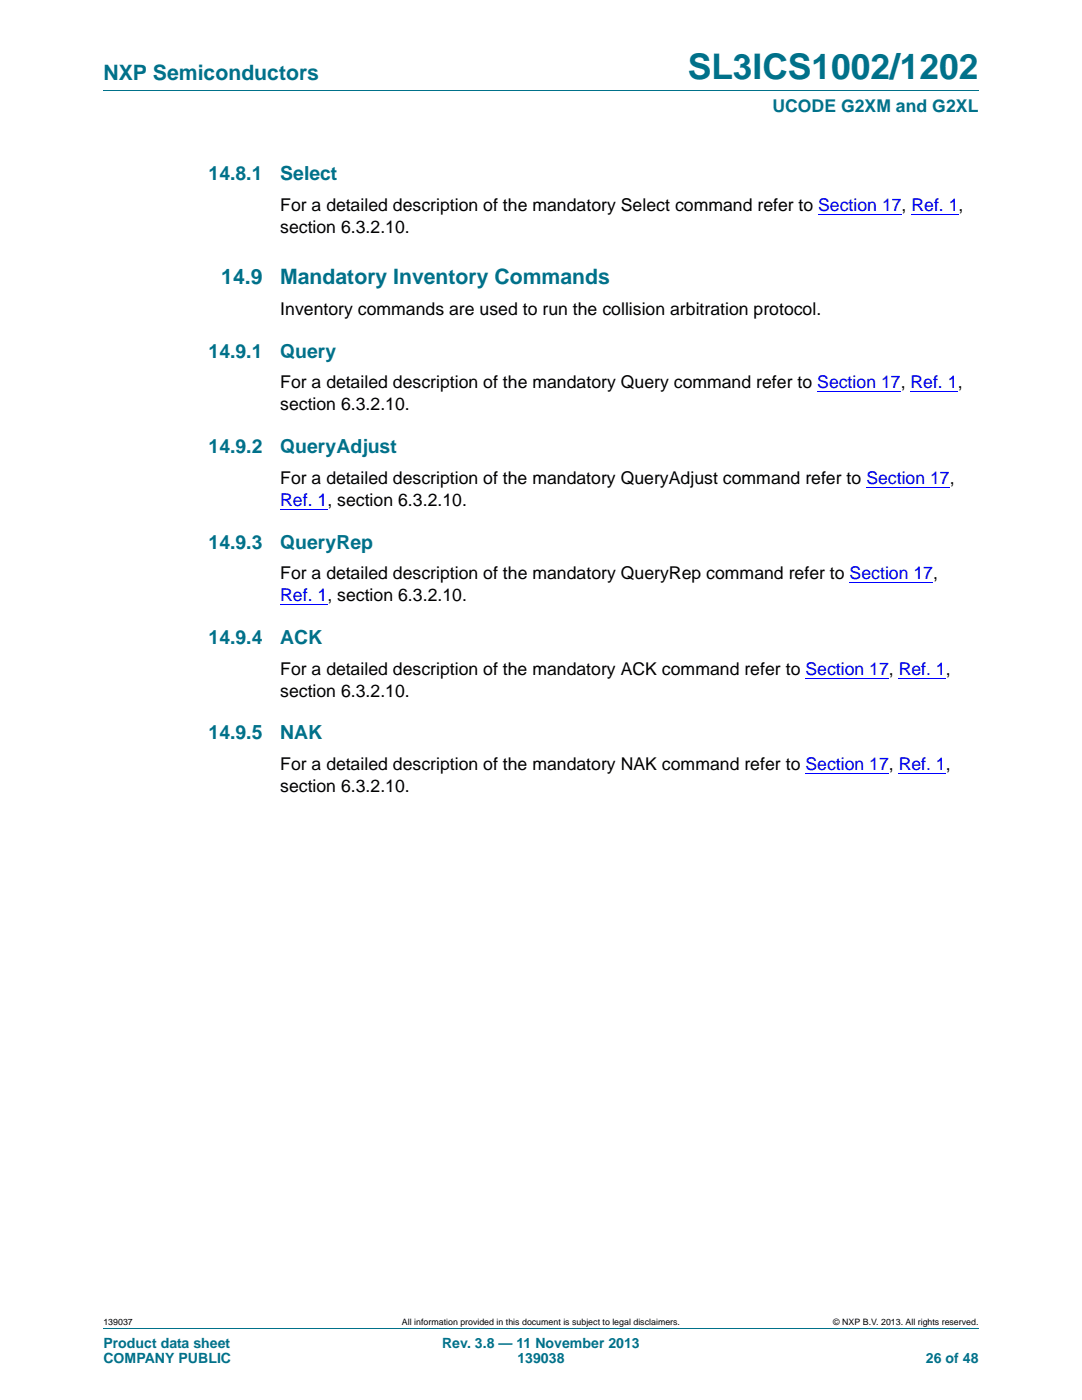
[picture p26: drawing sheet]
<svg xmlns="http://www.w3.org/2000/svg" width="216mm" height="279mm" viewBox="0 0 216 279" stroke-linecap="round" stroke-linejoin="round" font-family="sans-serif">
<defs><g id="words">
<text font-size="7" fill="#00718a" x="137.2" y="15.8">SL3ICS1002/1202</text>
<g font-size="4.2" fill="#00718a">
<text x="20.6" y="16">NXP Semiconductors</text>
<text x="44.2" y="56.6">14.9</text>
<text x="55.9" y="56.6">Mandatory Inventory Commands</text>
</g>
<g font-size="3.9" fill="#00718a">
<text x="41.6" y="35.9">14.8.1</text>
<text x="55.9" y="35.9">Select</text>
<text x="41.6" y="71.4">14.9.1</text>
<text x="55.9" y="71.4">Query</text>
<text x="41.6" y="90.4">14.9.2</text>
<text x="55.9" y="90.4">QueryAdjust</text>
<text x="41.6" y="109.5">14.9.3</text>
<text x="55.9" y="109.5">QueryRep</text>
<text x="41.6" y="128.5">14.9.4</text>
<text x="55.9" y="128.5">ACK</text>
<text x="41.6" y="147.6">14.9.5</text>
<text x="55.9" y="147.6">NAK</text>
</g>
<text font-size="3.5" fill="#00718a" x="154.1" y="22.3">UCODE G2XM and G2XL</text>
<g font-size="3.5">
<text x="55.9" y="42">For a detailed description of the mandatory Select command refer to Section 17, Ref. 1,</text>
<text x="55.9" y="46.4">section 6.3.2.10.</text>
<text x="55.9" y="62.8">Inventory commands are used to run the collision arbitration protocol.</text>
<text x="55.9" y="77.5">For a detailed description of the mandatory Query command refer to Section 17, Ref. 1,</text>
<text x="55.9" y="81.9">section 6.3.2.10.</text>
<text x="55.9" y="96.5">For a detailed description of the mandatory QueryAdjust command refer to Section 17,</text>
<text x="55.9" y="115.6">For a detailed description of the mandatory QueryRep command refer to Section 17,</text>
<text x="55.9" y="134.6">For a detailed description of the mandatory ACK command refer to Section 17, Ref. 1,</text>
<text x="55.9" y="139">section 6.3.2.10.</text>
<text x="55.9" y="153.7">For a detailed description of the mandatory NAK command refer to Section 17, Ref. 1,</text>
<text x="55.9" y="158.1">section 6.3.2.10.</text>
</g>
<g font-size="3.5" fill="#00f">
<text x="55.9" y="100.9">Ref. 1, section 6.3.2.10.</text>
<text x="55.9" y="120">Ref. 1, section 6.3.2.10.</text>
</g>
<g font-size="2.8" fill="#00718a">
<text x="20.6" y="269.1">Product data sheet</text>
<text x="88.2" y="269.1">Rev. 3.8 — 11 November 2013</text>
<text x="20.6" y="271.9">COMPANY PUBLIC</text>
<text x="103.2" y="271.9">139038</text>
<text x="184.8" y="271.9">26 of 48</text>
</g>
<g font-size="1.8">
<text x="20.6" y="264.5">139037</text>
<text x="80.2" y="264.5">All information provided in this document is subject to legal disclaimers.</text>
<text x="166.3" y="264.5">© NXP B.V. 2013. All rights reserved.</text>
</g>
</g></defs>
<path d="M20.6 18.2h174.7M20.6 265.1h174.7" fill="none" stroke="#00718a" stroke-width=".2"/>
<path d="M163.3 42.7h16.6M181.9 42.7h9.4M163.1 78.2h16.6M181.7 78.2h9.4M172.9 97.2h16.6M55.9 101.7h9.4M169.5 116.3h16.7M55.9 120.7h9.4M160.7 135.3h16.7M179.3 135.3h9.4M160.7 154.4h16.7M179.3 154.4h9.4" fill="none" stroke="#00f" stroke-width=".2"/>
<use href="#words"/>
</svg>
